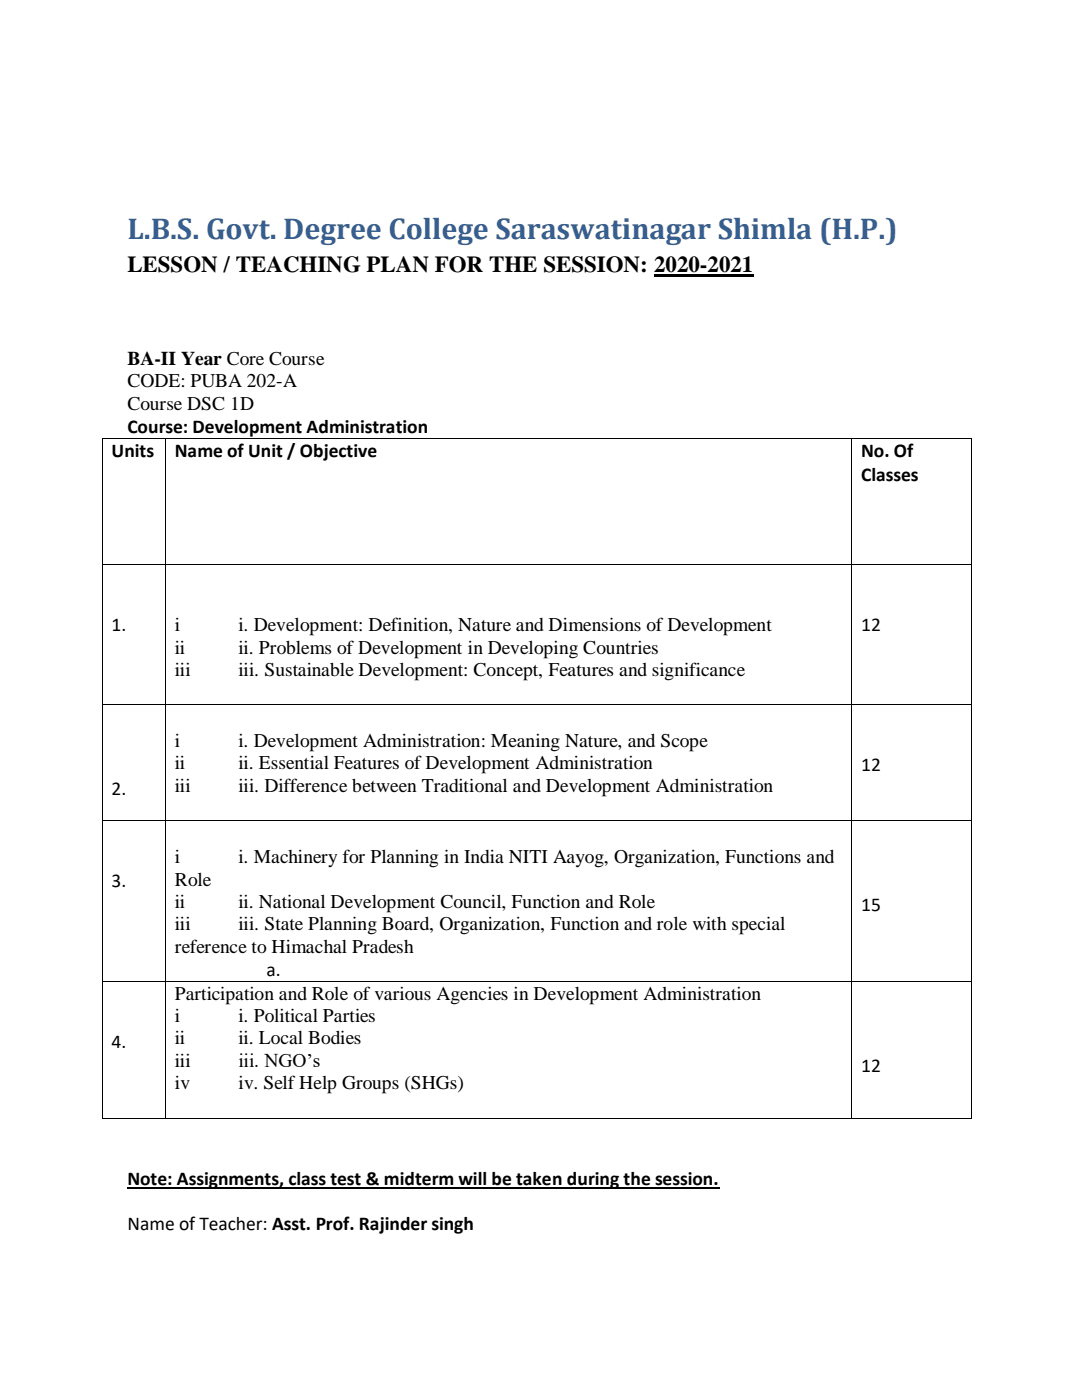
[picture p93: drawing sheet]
<svg xmlns="http://www.w3.org/2000/svg" width="216mm" height="279mm" viewBox="0 0 216 279" stroke-linecap="round" stroke-linejoin="round" font-family="sans-serif">
<defs><g id="words">
<text font-size="6" fill="#365f91" x="25.4" y="47.6">L.B.S. Govt. Degree College Saraswatinagar Shimla (H.P.)</text>
<text font-size="4.6" x="25.4" y="54.3">LESSON / TEACHING PLAN FOR THE SESSION: 2020-2021</text>
<g font-size="3.9">
<text x="25.4" y="72.7">BA-II Year Core Course</text>
<text x="25.4" y="77.2">CODE: PUBA 202-A</text>
<text x="25.4" y="81.7">Course DSC 1D</text>
<text x="25.4" y="86.4">Course: Development Administration</text>
<text x="22.3" y="91.3">Units</text>
<text x="34.9" y="91.3">Name of Unit / Objective</text>
<text x="171.9" y="91.3">No. Of</text>
<text x="171.9" y="96">Classes</text>
<text x="34.9" y="125.9">i</text>
<text x="47.6" y="125.9">i. Development: Definition, Nature and Dimensions of Development</text>
<text x="22.3" y="126">1.</text>
<text x="34.9" y="130.4">ii</text>
<text x="47.6" y="130.4">ii. Problems of Development in Developing Countries</text>
<text x="171.9" y="126">12</text>
<text x="34.9" y="134.8">iii</text>
<text x="47.6" y="134.8">iii. Sustainable Development: Concept, Features and significance</text>
<text x="34.9" y="149.1">i</text>
<text x="47.6" y="149.1">i. Development Administration: Meaning Nature, and Scope</text>
<text x="34.9" y="153.5">ii</text>
<text x="47.6" y="153.5">ii. Essential Features of Development Administration</text>
<text x="171.9" y="153.9">12</text>
<text x="22.3" y="158.6">2.</text>
<text x="34.9" y="158">iii</text>
<text x="47.6" y="158">iii. Difference between Traditional and Development Administration</text>
<text x="34.9" y="172.3">i</text>
<text x="47.6" y="172.3">i. Machinery for Planning in India NITI Aayog, Organization, Functions and</text>
<text x="22.3" y="177.1">3.</text>
<text x="34.9" y="176.7">Role</text>
<text x="34.9" y="181.2">ii</text>
<text x="34.9" y="185.6">iii</text>
<text x="47.6" y="181.2">ii. National Development Council, Function and Role</text>
<text x="47.6" y="185.6">iii. State Planning Board, Organization, Function and role with special</text>
<text x="171.9" y="181.8">15</text>
<text x="34.9" y="190.1">reference to Himachal Pradesh</text>
<text x="53.2" y="194.8">a.</text>
<text x="34.9" y="199.5">Participation and Role of various Agencies in Development Administration</text>
<text x="22.3" y="209.2">4.</text>
<text x="34.9" y="204">i</text>
<text x="34.9" y="208.4">ii</text>
<text x="47.6" y="204">i. Political Parties</text>
<text x="47.6" y="208.4">ii. Local Bodies</text>
<text x="34.9" y="212.9">iii</text>
<text x="47.6" y="212.9">iii. NGO’s</text>
<text x="171.9" y="213.9">12</text>
<text x="34.9" y="217.4">iv</text>
<text x="47.6" y="217.4">iv. Self Help Groups (SHGs)</text>
<text x="25.4" y="236.5">Note: Assignments, class test &amp; midterm will be taken during the session.</text>
<text x="25.4" y="245.4">Name of Teacher: Asst. Prof. Rajinder singh</text>
</g>
</g></defs>
<path d="M130.5 55h19.9" fill="none" stroke="#000" stroke-width=".42"/>
<g fill="#000">
<path d="M20.3 87.4h.2v.2h-.2z" fill-rule="evenodd"/>
<path d="M20.3 87.4h.2v.2h-.2z" fill-rule="evenodd"/>
<path d="M32.9 87.4h.2v.2h-.2z" fill-rule="evenodd"/>
<path d="M169.8 87.4h.2v.2h-.2z" fill-rule="evenodd"/>
<path d="M193.7 87.4h.2v.2h-.2z" fill-rule="evenodd"/>
<path d="M193.7 87.4h.2v.2h-.2z" fill-rule="evenodd"/>
<path d="M20.3 112.6h.2v.2h-.2z" fill-rule="evenodd"/>
<path d="M32.9 112.6h.2v.2h-.2z" fill-rule="evenodd"/>
<path d="M169.8 112.6h.2v.2h-.2z" fill-rule="evenodd"/>
<path d="M193.7 112.6h.2v.2h-.2z" fill-rule="evenodd"/>
<path d="M20.3 140.5h.2v.2h-.2z" fill-rule="evenodd"/>
<path d="M32.9 140.5h.2v.2h-.2z" fill-rule="evenodd"/>
<path d="M169.8 140.5h.2v.2h-.2z" fill-rule="evenodd"/>
<path d="M193.7 140.5h.2v.2h-.2z" fill-rule="evenodd"/>
<path d="M20.3 163.7h.2v.2h-.2z" fill-rule="evenodd"/>
<path d="M32.9 163.7h.2v.2h-.2z" fill-rule="evenodd"/>
<path d="M169.8 163.7h.2v.2h-.2z" fill-rule="evenodd"/>
<path d="M193.7 163.7h.2v.2h-.2z" fill-rule="evenodd"/>
<path d="M20.3 195.8h.2v.2h-.2z" fill-rule="evenodd"/>
<path d="M32.9 195.8h.2v.2h-.2z" fill-rule="evenodd"/>
<path d="M169.8 195.8h.2v.2h-.2z" fill-rule="evenodd"/>
<path d="M193.7 195.8h.2v.2h-.2z" fill-rule="evenodd"/>
<path d="M20.3 223.1h.2v.1h-.2z" fill-rule="evenodd"/>
<path d="M20.3 223.1h.2v.1h-.2z" fill-rule="evenodd"/>
<path d="M32.9 223.1h.2v.1h-.2z" fill-rule="evenodd"/>
<path d="M169.8 223.1h.2v.1h-.2z" fill-rule="evenodd"/>
<path d="M193.7 223.1h.2v.1h-.2z" fill-rule="evenodd"/>
<path d="M193.7 223.1h.2v.1h-.2z" fill-rule="evenodd"/>
</g>
<g fill="none" stroke="#000" stroke-width=".2">
<path d="M20.4 87.6v25M20.5 87.5h12.4M33 87.6v25M33.1 87.5h136.7M169.9 87.6v25M170 87.5h23.7M193.8 87.6v25M20.4 112.8v27.7M20.5 112.7h12.4M33 112.8v27.7M33.1 112.7h136.7M169.9 112.8v27.7"/>
<path d="M170 112.7h23.7M193.8 112.8v27.7M20.4 140.7v23M20.5 140.6h12.4M33 140.7v23M33.1 140.6h136.7M169.9 140.7v23M170 140.6h23.7M193.8 140.7v23M20.4 163.9v31.9M20.5 163.8h12.4M33 163.9v31.9"/>
<path d="M33.1 163.8h136.7M169.9 163.9v31.9M170 163.8h23.7M193.8 163.9v31.9M20.4 196v27.1M20.5 195.9h12.4M33 196v27.1M33.1 195.9h136.7M169.9 196v27.1M170 195.9h23.7M193.8 196v27.1M20.5 223.2h12.4"/>
<path d="M33.1 223.2h136.7M170 223.2h23.7"/>
</g>
<path d="M25.4 237h118.2" fill="none" stroke="#000" stroke-width=".25"/>
<use href="#words"/>
</svg>
